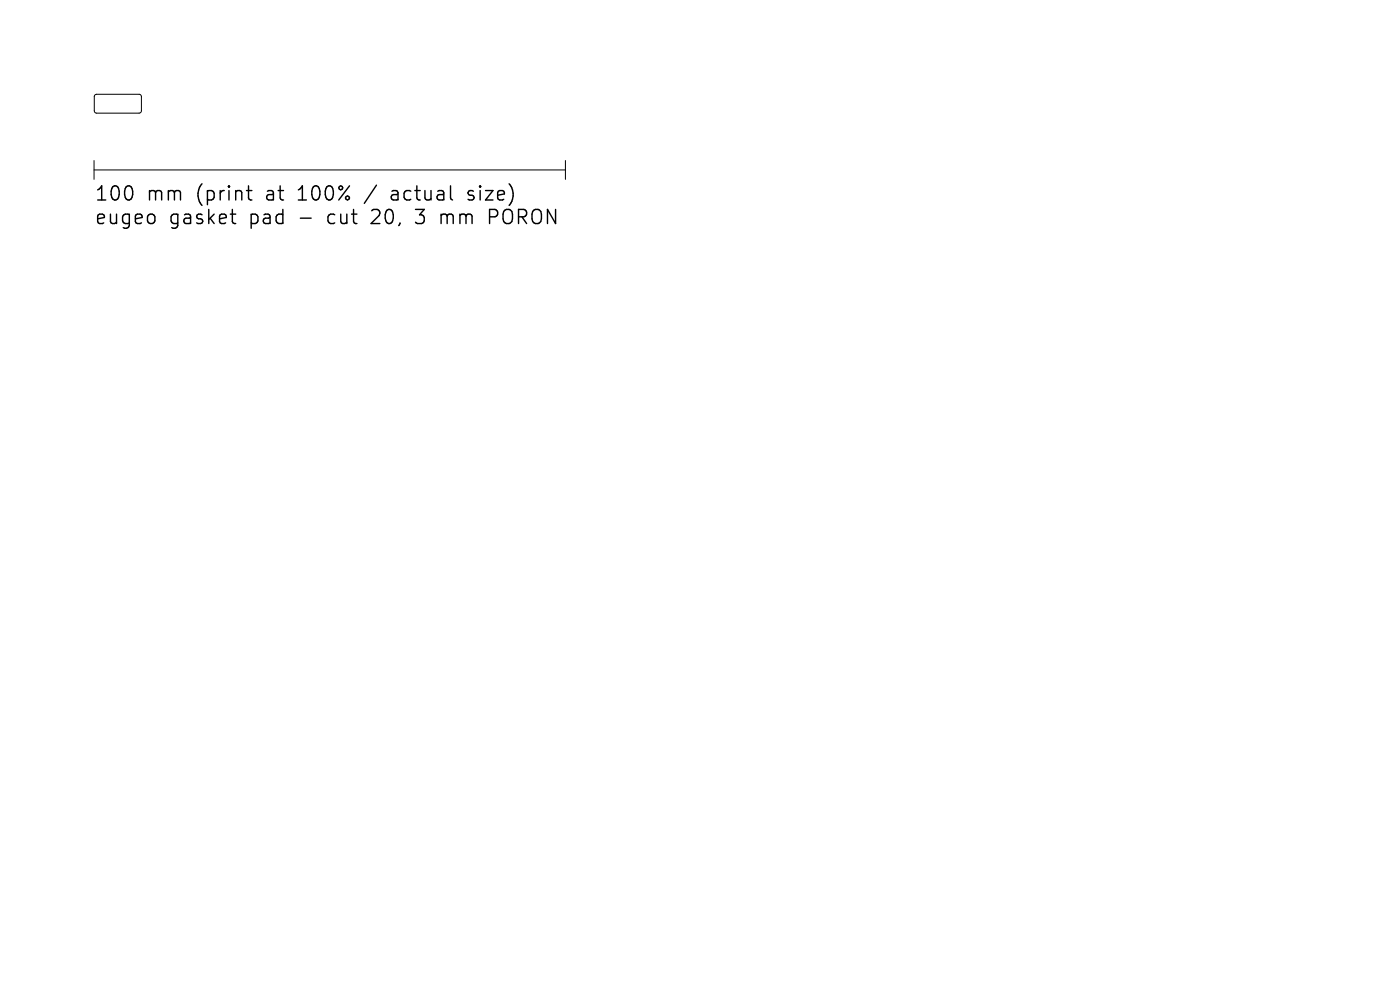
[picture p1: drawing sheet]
<svg xmlns="http://www.w3.org/2000/svg" width="297mm" height="210mm" viewBox="0 0 297 210" stroke-linecap="round" stroke-linejoin="round" font-family="sans-serif">
<defs><g id="words">
<g font-size="4.2">
<text x="19.9" y="43">100</text>
<text x="31.1" y="43">mm</text>
<text x="41.7" y="43">(print</text>
<text x="56.7" y="43">at</text>
<text x="63.7" y="43">100%</text>
<text x="78.3" y="43">/</text>
<text x="84" y="43">actual</text>
<text x="100.6" y="43">size)</text>
<text x="19.9" y="48">eugeo</text>
<text x="35.8" y="48">gasket</text>
<text x="53" y="48">pad</text>
<text x="63.7" y="48">-</text>
<text x="70" y="48">cut</text>
<text x="79.6" y="48">20,</text>
<text x="89.3" y="48">3</text>
<text x="94.8" y="48">mm</text>
<text x="105.3" y="48">PORON</text>
</g>
</g></defs>
<path d="M19.9 36.1h100M19.9 34.1v4M20.1 20.1l.4-.1h9.2l.3 .5v3.2l-.5 .3h-9.2l-.3-.5v-3zM119.9 34.1v4" fill="none" stroke="#000" stroke-width=".21"/>
<path d="M52.7 39.4v2.6l.2 .3 .5 .1M48.9 45.4h1.1M49.4 47.3l.6 .1M52.3 40.4h1.1M99.3 42.3l.3 .1M99.4 40.6l-.1 .3 .1 .4M103.9 44.4v3M103.9 46h1.1" fill="none" stroke="#000" stroke-width=".3"/>
<use href="#words"/>
</svg>
